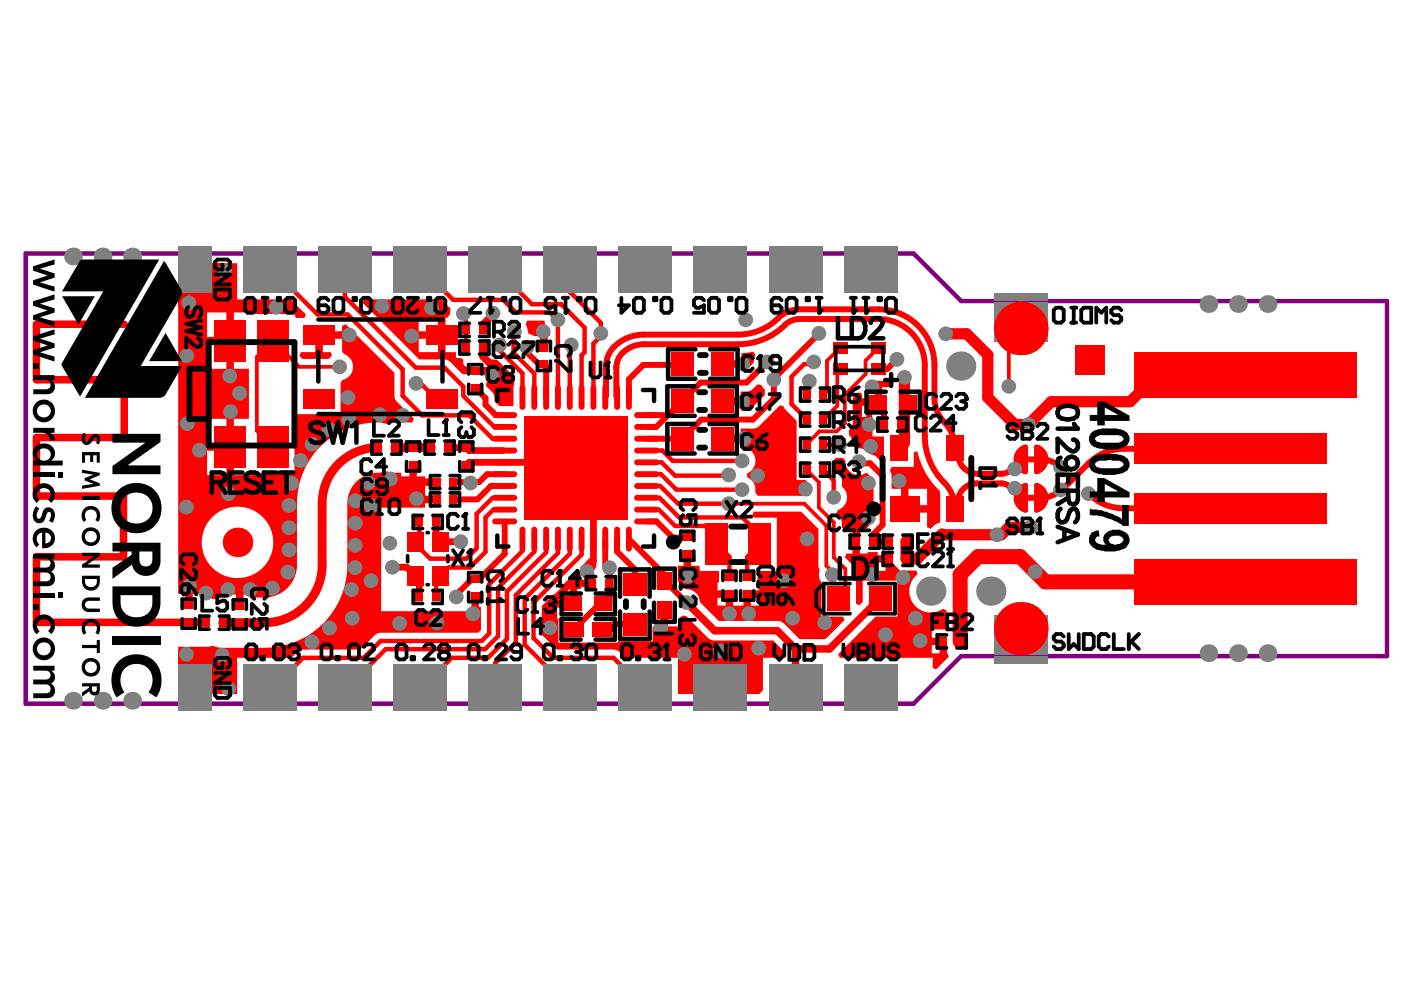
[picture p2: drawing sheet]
<svg xmlns="http://www.w3.org/2000/svg" width="297mm" height="210mm" viewBox="0 0 297 210" stroke-linecap="round" stroke-linejoin="round" font-family="sans-serif">
<path d="M193.7 53.8h-188.2v95.4h188.2" fill="none" stroke="#800080" stroke-width=".96"/>
<path d="M193.7 53.8l10.1 10h90.3v75.3h-90.3l-10.1 10.1" fill="none" stroke="#800080" stroke-width=".94"/>
<g fill="#f00">
<path d="M182 83.2l.8 .3v1h2.6v-2.4h-1.2l-.3-.7 .6-.7h4.2l.4 .7-.3 .7h-1.8v3.1h-.8v.8h-3.4v2.4h2.2v.8h2.4v1.6h-2.4v1.8h2.4v4.8l-.7 .3-1.1-1-1.1-.4a2.89 2.89 0 0 0-2.9-1.2 .95 .95 0 0 1-.8-1.2l-.3-1a1.44 1.44 0 0 1-.5-1.7l.5-.5 .3-.7v-5.6z"/>
<path d="M153.1 92.2h3.9v-1.3h2.6l.9-.2 4.8-4.7a.97 .97 0 0 1 1.1 .7l2.5 2.5v12.6h1.9l1.1 1.2v1.8l-.8 .4-.6-.1h-9.8l-.6-.8a2.83 2.83 0 0 0-1.7-3.1v-.8a2.84 2.84 0 0 0 1.7-3.2 2.84 2.84 0 0 0-2.8-2.3l-.3-.3v-.8h-3.9z"/>
<path d="M153.2 76.4h4v-1.5l2.5-.3 .5 .7-.3 .7-.1 .9-1.8 1.8-.8-.3v-.4h-4z"/>
<path d="M153.1 84.2h3.9v-1.2a3.6 3.6 0 0 0 2.1-.2l1.5-1.3a.98 .98 0 0 1 1.2 .7l.4 .4v1.2l-3.3 3.3h-1.9v-1.3h-3.9z"/>
<path d="M111.8 68h3.6l.4 1.2 .7 .9v1.2h-.4v2.4h-1.5l-.1-2.4a4.2 4.2 0 0 1-2.4-.5l-.3-1.2a1.2 1.2 0 0 1 0-1.6z"/>
<path d="M124.9 118.4l.9 .2 .6 .6a1.93 1.93 0 0 1-.7 1.9h-2.3l-.4-.7z"/>
<path d="M100.7 77.8h2.6v-1.6h1.5l.7 .2 3.5 3.5-.1 6.2h-3l-1.1-1.1-.2-1.4-1.6-1.8 .2-.8h.1v-1.6h-2.6z"/>
<path d="M219.2 94.7l.5-.5a3.2 3.2 0 0 1 2.6 3.2 3.2 3.2 0 0 1-2.6 3.1l-.3-.1-.2-.3z"/>
<path d="M215.7 95.3a2.07 2.07 0 0 1 2.1-.9l.2 .3v5.4l-.5 .5a3.3 3.3 0 0 1-1.8-5.3z"/>
<path d="M219.2 102.8l.5-.4a3.2 3.2 0 0 1 2.6 3.1 3.2 3.2 0 0 1-2.6 3.2l-.3-.1-.2-.4z"/>
<path d="M215.7 103.5a2.07 2.07 0 0 1 2.1-1l.2 .4v5.4l-.5 .4a3.3 3.3 0 0 1-1.8-5.2z"/>
<path d="M189 99h4.7v-3.2h.8a16.6 16.6 0 0 0 4.8 8.4v6.6l-1 .4-.9 .9-.8-.3v-3.1h-4.8v-.8h-.8v-4.3h-2v-3l-.3-.8zM192.6 103.6v3.5h4v-3.5z"/>
<path d="M177.1 97.3l.3-.3 .6 .1a.97 .97 0 0 1 1.3 1.2 2.84 2.84 0 0 0 4.4 1.9l1.5 1.5v8.8l-1.7 1.8h-1.2v5.1h1.7v-.4h2.1v.7h2.4v.8h.8v2.5h5l.2 .8a4.5 4.5 0 0 0-.8 6.2 4.5 4.5 0 0 0 6.2 1.1l.8 .4v4h-3.1v1.7h2.4v.8h.7l.1 2.5 .4 .8-2.7 2.6-.7-.3v-2.1h-19.8l-.3-.8 8-8h4.5v-7.6h-7.3v4.5l-.7 .7-.7-.3v-4.9h-.6l-.1-3-.4-.6-1.3-1.3 .4-.8h1.2v-5.1h-1.6l-.6-.4-.1-1.6-1-1.3a.88 .88 0 0 1 .8-1.1 2.84 2.84 0 0 0 .3-4.7v-1.7l-.2-.5-1.6-1.7v-1.6zM186.1 119.3v1.7h1.6v-1.7zM197.6 136.8v1.7h1.6v-1.7z"/>
<path d="M144.8 116.7h.9v.8h.8v2.4h1.8l.1 1.2h4v2.4h-.3v1.7h2.6v.8h.8v2.4h2.1v-2.4h.8v-.8h2.5v-1.7h-.3v-2.4h4.1v-11.3h-4.7l-.5-.6 .3-.7h10l3.7 3.6 .1 8.3a.78 .78 0 0 1 0 1.1l.1 1.1 .5 .9v7.2h4.5l.3 .8-4 4h-5.5l-3.2-3.2-1.2-.6h-12.7l-4-4a2.83 2.83 0 0 0-3-2.8l-1.7-1.7v-3.3h1.2zM159.2 126.8v1.6h1.7v-1.6zM152.1 126.8v1.6h1.8v-1.6z"/>
<path d="M77.2 63.5h16.3l2 1.8-.1 .8a1.18 1.18 0 0 1-.7 1.3h-.2v7.3h2.2v1.2h.8l.7 .3v2.2l-.7 .3-2-2-.7-.4-5.9-.1-12-12zM88.8 67.4v2.8h4.1v-2.8zM88.8 71.8v2.9h4.1v-2.9z"/>
<path d="M37.8 137.1h5.8l1.5-.2 1.1 .3 1 .1h8.9a17.6 17.6 0 0 0 17.5-17.5v-13.1a6.7 6.7 0 0 1 7.3-6.5l.3-.1a1.42 1.42 0 0 1 1.5 0l2.3 .1v.8h5.1v.4h2.5v1.6h-2.5v2.1h2.5v1.6h-2.5v.9h-9.3v22h18.9v-.9h.2v-2.4h1.6v2.4h.5v4.9l-.6 .6h-21l-.9 .5-3.1 3h-12.2l-1 .4-1.4 1.4h-11.5v7.7h-3.9v-1.4h-5.1v-.8h-.8v-5.8h-2.7zM42.1 139.2v5h4.3v-5z"/>
<path d="M114.9 128.5l2.5-2.5 .7 .3v.9h2.7v-2.3h-1.3l-.3-.8 3.3-3.2 .7 .4v1.5h2.4v1.6h-2.4v.5h-.8v3.1h-.8v.8h-3.5v2.4h.3v5.1h12.6v-.4h7.4v-3.1h1.7v-3.5h1.6v3.5h2.3l.1-1.9 .7-.4 .6 .1 5.2 5 .9 .2h12.4l2.7 2.6v1.1h-4.8v6.9l-.8 .8h-1v-1.4h-14.5v1.4h-1.8v-7.7h-11.2l-1.4-1.4-1-.4h-12.1l-3.1-3.1zM153.5 139.2v5h6.5v-5zM145.5 139.2v5h6.4v-5z"/>
<path d="M40.5 58h.8v-.8h5.1v-1.4h3.9v7.7h11.3l3.2 3.2-.3 .7h-1.7l-.4-.8h-8.7v-.3h-4.1v11.9h3.2v10.6h-3.2v11.9h4.1v-.3h8.7v-11.5l.3-.7 .4-.4h9.1v-6.6a1.62 1.62 0 0 1 1.2-1 2.84 2.84 0 0 0 1.5-2.6 2.84 2.84 0 0 0-1.8-2.5l-.4-.3-.2-.5v-2.5h-4.1v2.9h1.7l.3 .8-.7 .6h-5.6l-.6-.6 .3-.8h3v-3.7h.8v-.8h4.9v-1.1l.8-.3 10.3 10.2v4.9l.2 .8 4 4.1-.4 .8h-4.2a5.5 5.5 0 0 1-3.1 0 17.2 17.2 0 0 0-17.1 17.1v13.1a6.9 6.9 0 0 1-6.9 6.9h-2.7v-.7h-5.1v.7l-2.1 .1a1.44 1.44 0 0 1-1.6 .1l-2.1-.1v-.9h-4.7v-62.1h2.7zM42.1 58.8v5h4.3v-5zM43.9 66.3v5.1h4.1v-5.1zM43.9 73v5.2h4.1v-5.2zM43.9 88.8v5.2h4.1v-5.2zM43.9 95.6v5.1h4.1v-5.1zM42.8 115a7.6 7.6 0 0 0 15.1 0 7.6 7.6 0 0 0-15.1 0z"/>
</g>
<g fill="none" stroke="#f00" stroke-width="1.3">
<path d="M111.2 74.2l3.1 3.1h1M128.5 77.5v6.4M130.7 77.8v6.1M136.3 77.4h8.4M136.4 77.4l-3.1 3v3.9M136.5 73h20M136.5 70.9h20M162.7 76.7l-4.4 4.4h-9.7l-9.5 9.4h-2M169.5 67.6h16.7M169.5 65.6h16.7M172.8 71.6l-8.3 8.3M190.2 76.2l-2.1 2h-1.8"/>
<path d="M196.1 77.5v14.9M198.1 77.5v7M100.6 82.2l2.3 2.2v1.4l2.2 2.2h1.9M137.1 88h4.5M164.1 80.5v4l-4.5 4.5h-10.9l-4.1 4h-7.5M182.1 97.9l.3 .3h2.1l2.6 2.7v10.4l-2 2M202.5 95.1l.2 .2M220.7 97.4h-4.2l-2.3 2.3M96.1 102.2h5.5M184.1 109.8v.1l-2.4 2.4v2.3l-.2 .2M207 102.5h5.3M207.3 100.5h5"/>
<path d="M214.2 103.3l2.3 2.2h4.2M127.9 128h-.8l-5.4 5.4M128.8 120l.4 .4M129.2 120.4v7.4M134.6 132.3h-3.9l-1.1 1.1h-1.9M140.9 123.1l4.6 4.7"/>
</g>
<g fill="none" stroke="#f00" stroke-width=".94">
<path d="M57.2 53.8v2.9h.2l9.9 10h6.4l11.7 11.6v5.6l4.1 4.2h10l4.9 4.9M73.1 53.8v9.1l15.1 15.1h6l4 3.9v2l6.6 6.6h2.2M89.1 53.8v2.8l7 7h10.6l2.7 2.6h7.2l1.7 1.8v16.3M105 53.8v2.9l7.8 7.8h6.2l5 5v5.2l-.7 .6v9M120.9 53.8v8.2l6.5 6.4v2.9l-1.6 1.5v11.5M105.9 74.3l4.9 4.9v5.1M109 70.3l-.1 .2v4.3l4.4 4.4v5.1M118.3 74.3h.1M121.1 73.1l-.3 .3v10.9M172.5 77.1l-2 .1-2.7 2.7v5.8l3.2 3.3M88.2 81.3l.4 .4h1l2.8 2.8h1.3M140.3 98l2.8 2.8h11.2l.2-.1"/>
<path d="M140.4 95.5l2.2 2.2h14.7M171 80.8v2.9M174.6 99.6l2.2 2.2v3.6M174.6 94.3h.1M174.6 94.3h3.4M140.1 100.5l3.3 3.3h13.9M140.6 103.7l3.1 3.1h10.8M144 109.7h13.4l3.7 3.7v2M103.7 123.9v10.4l-1.6 1.6h-21.4l-3.6 3.6h-12.9l-7 7v2.7M105.6 124.6v10.3l-2.8 2.7h-21l-8.7 8.7v2.9M107.5 125.4v10.1l-4 4h-7.7l-6.7 6.7v3M109.4 126.2v10l-4.4 4.4v8.6"/>
<path d="M111.2 127v9.7l9.7 9.6v2.9M113.1 127.8v7.5l4.2 4.2h12.8l6.7 6.7v3"/>
</g>
<path d="M26.3 68.7h-18.6v11.8h18.6v12.3h-18.6v12.4h18.5v12.9h-18.5v13.9h35.9M97.1 77.3l1.3 1.3h2.3M100.6 78.6l2.3 .1 1 1h.4M102.4 73.7v1.9l1.5 1.5M104.7 66.6l-2.3 2.2v1.1M87.6 98.6v3.6M40 128.3h.1M40.2 124.2l-.2 4.1M50.8 123.9v4.6M186.6 126.9l-10.7 10.7h-7.2l-3.9-3.9h-13.3l-6-5.9" fill="none" stroke="#f00" stroke-width="1.6"/>
<path d="M57.9 72.2l5.5 5.6h8.6M98.2 66.5v.6l.6 .6v6M98.8 73.7h.1M98.8 69.9h.1M178 73.8l-2.7 2.7v6.4l-.7 .8M178.1 78.2l-.6 .6v7.2M183.5 76.5v2.8l-4.4 4.4v6l-1.7 1.8h-3.7l-2.7 2.8M216.4 63.8l-2.5 2.6v15.5M171 99.6l2.6 2.7v5.3l3.2 3.2v7.4l2.4 2.4v6.3M154.5 106.8h16l4.7 4.7v8.4l1.3 1.3v.6" fill="none" stroke="#f00" stroke-width=".8"/>
<path d="M83.7 94.9h7.7M68.3 106.7v13.1M47.2 132h8.9" fill="none" stroke="#f00" stroke-width="1.9"/>
<path d="M95 94.9h3.8l.7 .6h7.2M83.2 120.3h3l1.8 1.8" fill="none" stroke="#f00" stroke-width="1.4"/>
<circle cx="137.1" cy="88" r=".63" fill="#f00"/>
<g fill="none" stroke="#f00" stroke-width="1.3">
<path d="M115.3 77.3l.5 .4v6.6M186.2 85.2l-1.9 2v2.8M220.7 97.4h.1M230.8 98.3l-5.4 5.3M238.3 95.1h22.5M107 100.5h-3.7l-1.7 1.7M107 110.6v6.8l-5.3 5.3h-1.6l-3.5 3.5M107 103h-2.9l-2.9 2.9h-4.9M128.3 114.3v5.7h.5M130.8 114.3v2.6l3.8 3.8v3.2M133.3 114.3l7.6 7.5v1.3M137.1 110.6h2.1l3.4 3.4h3.1"/>
<path d="M185.1 114.8h.1M185.1 114.8h3.4M220.7 105.5h.1M238.3 107.8h22.5"/>
</g>
<g fill="none" stroke="#f00" stroke-width=".94">
<path d="M104.4 93h2.6M137.1 95.5h3.3M137.1 98h3.2M107 108.1h-2.4l-1.7 1.6v7.3l-3.3 3.3h-4.5l-2.6 2.6v3.7M107 105.5h-2.6l-3.3 3.4v7.3l-2.3 2.3h-7.6l-3.2-3.2v-.4l.9-.9v-3.3M110.8 114.3v2.5l-7.1 7.1M113.3 114.3v2.7l-7.7 7.6M115.8 114.3v2.8l-8.3 8.3M118.3 114.3v3l-8.9 8.9M120.8 114.3v3.1l-9.6 9.6M123.3 114.3v3.3l-10.2 10.2M137.1 105.5h2.7l4.2 4.2"/>
<path d="M137.1 108.1h2.6l3.4 3.4h6.4l2.5 2.5v1.4l2.7 2.7v4.3M137.1 103h2.9l.6 .7M137.1 100.5h3M140.6 106.3h.1M140.6 103.7h.1M161.1 115.4l-2.7 2.7v4.3"/>
</g>
<path d="M117.2 98h-17.7l-.6 .6M92.5 110.7v3.3l.9 .9h4.3M125.8 102.2v16.8l-1.4 1.4v1.7M88 122.1l.9 .8v3.3M121.5 123.1l-4.4 4.4M124.4 121l.9 .8v1.8" fill="none" stroke="#f00" stroke-width="1.4"/>
<path d="M191.8 80v13.9M218.6 111.8h-4.7l-1.6 1.6h-12.5l-.1-.2-5.2 5.3" fill="none" stroke="#f00" stroke-width="2.4"/>
<path d="M207.4 118h8.9l5.3 5.4h33.7" fill="none" stroke="#f00" stroke-width="3.2"/>
<path d="M178 73.8h.1M186.3 73.8l-2.8 2.7M177.5 86l-2.9 3" fill="none" stroke="#f00" stroke-width=".8"/>
<circle cx="192.1" cy="114.8" r="1.19" fill="#f00"/>
<path d="M200.5 70.8h4.5l4.4 4.4v9.1l5.8 5.7h2.8l4.9-4.8h16.7l5.7-5.7h18.7M191.8 93.9l-1.2 1.2M192.1 114.8v3.7h2.4" fill="none" stroke="#f00" stroke-width="2.4"/>
<path d="M186.2 85.2l1.2 1.2v3.6M185.1 113.3v1.5M188.5 118.5v1.1l2.9 2.9" fill="none" stroke="#f00" stroke-width="1.3"/>
<path d="M168.7 137.6v10.5" fill="none" stroke="#f00" stroke-width="1.6"/>
<path d="M207.4 118l-3.8 3.8v14.2" fill="none" stroke="#f00" stroke-width="3.2"/>
<path d="M57.9 72.2l-3.4 3.5v15.6l3.4 3.5M177.8 126.9h1.4" fill="none" stroke="#f00" stroke-width=".8"/>
<g fill="#f00">
<path d="M144.9 138.4h15.8v8.8h-15.8z" fill-rule="evenodd"/>
<path d="M37.8 138.1h8.9v9h-8.9z" fill-rule="evenodd"/>
<path d="M37.8 55.8h8.9v9.1h-8.9z" fill-rule="evenodd"/>
</g>
<path d="M217.5 94.7a2.78 2.78 0 0 0-2.1 2.7 2.78 2.78 0 0 0 2.1 2.7M219.7 94.7a2.78 2.78 0 0 1 2.1 2.7 2.78 2.78 0 0 1-2.1 2.7M217.5 102.8a2.78 2.78 0 0 0-2.1 2.7 2.78 2.78 0 0 0 2.1 2.7M219.7 102.8a2.78 2.78 0 0 1 2.1 2.7 2.78 2.78 0 0 1-2.1 2.7" fill="none" stroke="#f00" stroke-width=".96"/>
<path d="M80.1 94.9a11.8 11.8 0 0 0-11.8 11.8M68.3 119.8a12.2 12.2 0 0 1-12.2 12.2" fill="none" stroke="#f00" stroke-width="1.9"/>
<g fill="none" stroke="#f00" stroke-width="1.3">
<path d="M136.5 73a5.5 5.5 0 0 0-5.8 5M136.5 70.9a8.3 8.3 0 0 0-7.7 4.8l-.3 1.9M169.5 67.6l-1.1 .2-1.1 .4a17.8 17.8 0 0 1-6.8 4.2l-2 .4-2 .2M169.5 65.6a6.8 6.8 0 0 0-5.2 2.5 12 12 0 0 1-7.8 2.8M186.2 67.6a9.8 9.8 0 0 1 9.9 9.9M186.2 65.6a11.9 11.9 0 0 1 11.9 11.9M128.5 83.9l-.2 .4M130.7 83.9l.1 .4M196.1 92.4a14.3 14.3 0 0 0 4.6 10.5l.9 1.3 .5 1.4 .4 2.3a2.82 2.82 0 0 0 .7-2.3 3.9 3.9 0 0 1 3.8-3.1M198.1 84.5a7.3 7.3 0 0 0 2.6 5.5l.9 1.3 .5 1.4 .4 2.4M202.7 95.3l.3 .4a4.5 4.5 0 0 0 4.3 4.8M214.2 99.7l-.7 .5-1.2 .3"/>
<path d="M220.8 97.4l1.3 .1 1.2 .5 1.6 1.1M238.3 95.2a10.7 10.7 0 0 0-7.5 3.1M212.3 102.5l1.2 .3 .7 .5M225.4 103.6l-.3 .2a6.7 6.7 0 0 1-4.3 1.7M230.8 104.7a10.7 10.7 0 0 0 7.5 3.1"/>
</g>
<g fill="#808080">
<circle cx="115.2" cy="92.4" r="1.57"/>
<circle cx="122.1" cy="92.4" r="1.57"/>
<circle cx="129" cy="92.4" r="1.57"/>
<circle cx="115.2" cy="99.3" r="1.57"/>
<circle cx="122.1" cy="99.3" r="1.57"/>
<circle cx="129" cy="99.3" r="1.57"/>
<circle cx="115.2" cy="106.2" r="1.57"/>
<circle cx="122.1" cy="106.2" r="1.57"/>
<circle cx="129" cy="106.2" r="1.57"/>
<circle cx="145.1" cy="138.7" r="1.57"/>
<circle cx="184.1" cy="102.4" r="1.57"/>
<circle cx="176.8" cy="105.4" r="1.57"/>
<circle cx="172.5" cy="76.7" r="1.57"/>
<circle cx="162.7" cy="76.7" r="1.57"/>
<circle cx="164.1" cy="80.5" r="1.57"/>
<circle cx="171.6" cy="80.8" r="1.57"/>
<circle cx="184.9" cy="82" r="1.57"/>
<circle cx="182.1" cy="97.9" r="1.57"/>
<circle cx="184.1" cy="109.8" r="1.57"/>
<circle cx="154.7" cy="130.1" r="1.57"/>
<circle cx="116.6" cy="133.1" r="1.57"/>
<circle cx="170.8" cy="103.7" r="1.57"/>
<circle cx="160.6" cy="100.8" r="1.57"/>
<circle cx="158.1" cy="67.8" r="1.57"/>
<circle cx="127.4" cy="70.7" r="1.57"/>
<circle cx="173.6" cy="70.7" r="1.57"/>
<circle cx="178" cy="94.3" r="1.57"/>
<circle cx="118.3" cy="67.8" r="1.57"/>
<circle cx="88.2" cy="81.3" r="1.57"/>
<circle cx="47.1" cy="138.9" r="1.57"/>
<circle cx="39.5" cy="138.7" r="1.57"/>
<circle cx="85.4" cy="88.1" r="1.57"/>
<circle cx="63.7" cy="97.6" r="1.57"/>
<circle cx="74" cy="89" r="1.57"/>
<circle cx="69.7" cy="91.1" r="1.57"/>
<circle cx="66.2" cy="94.2" r="1.57"/>
<circle cx="61.8" cy="102.5" r="1.57"/>
<circle cx="61.3" cy="107.2" r="1.57"/>
<circle cx="61.3" cy="111.9" r="1.57"/>
<circle cx="61.3" cy="116.6" r="1.57"/>
<circle cx="61" cy="121.3" r="1.57"/>
<circle cx="57.8" cy="124.7" r="1.57"/>
<circle cx="53" cy="125" r="1.57"/>
<circle cx="48.3" cy="125" r="1.57"/>
<circle cx="43.6" cy="125.8" r="1.57"/>
<circle cx="69.9" cy="133.1" r="1.57"/>
<circle cx="74.5" cy="125" r="1.57"/>
<circle cx="75.3" cy="120.4" r="1.57"/>
<circle cx="75.3" cy="115.6" r="1.57"/>
<circle cx="75.3" cy="110.9" r="1.57"/>
<circle cx="75.4" cy="106.2" r="1.57"/>
<circle cx="78.1" cy="102.4" r="1.57"/>
<circle cx="82.8" cy="101.5" r="1.57"/>
<circle cx="80.5" cy="87.9" r="1.57"/>
<circle cx="66.1" cy="136.1" r="1.57"/>
<circle cx="171.1" cy="114.3" r="1.57"/>
<circle cx="81" cy="64.9" r="1.57"/>
<circle cx="72" cy="77.8" r="1.57"/>
<circle cx="87.3" cy="71.3" r="1.57"/>
<circle cx="91.5" cy="65.3" r="1.57"/>
<circle cx="74.1" cy="71" r="1.57"/>
<circle cx="104.5" cy="66.4" r="1.57"/>
<circle cx="98.2" cy="66.5" r="1.57"/>
<circle cx="104.3" cy="79.7" r="1.57"/>
<circle cx="105.9" cy="73.1" r="1.57"/>
<circle cx="109" cy="70.3" r="1.57"/>
<circle cx="184.9" cy="121.8" r="1.57"/>
<circle cx="157.8" cy="93" r="1.57"/>
<circle cx="215.2" cy="103.5" r="1.57"/>
<circle cx="215.2" cy="99.4" r="1.57"/>
<circle cx="58.6" cy="65.2" r="1.57"/>
<circle cx="154.5" cy="106.8" r="1.57"/>
<circle cx="157.3" cy="103.8" r="1.57"/>
<circle cx="154.5" cy="100.7" r="1.57"/>
<circle cx="157.3" cy="97.7" r="1.57"/>
<circle cx="157.4" cy="85.2" r="1.57"/>
<circle cx="157.5" cy="77.2" r="1.57"/>
<circle cx="121.1" cy="73.1" r="1.57"/>
<circle cx="92.6" cy="132.1" r="1.57"/>
<circle cx="84.7" cy="132.2" r="1.57"/>
<circle cx="194.1" cy="131.1" r="1.57"/>
<circle cx="166.2" cy="123.1" r="1.57"/>
<circle cx="78.7" cy="107.2" r="1.57"/>
<circle cx="82.6" cy="115.2" r="1.57"/>
<circle cx="78.7" cy="123.1" r="1.57"/>
<circle cx="74.7" cy="131.1" r="1.57"/>
<circle cx="50.8" cy="83.4" r="1.57"/>
<circle cx="83.2" cy="120.3" r="1.57"/>
<circle cx="40" cy="64.2" r="1.57"/>
<circle cx="39.7" cy="89.8" r="1.57"/>
<circle cx="111.7" cy="73.6" r="1.57"/>
<circle cx="145.5" cy="127.8" r="1.57"/>
<circle cx="145.8" cy="122.2" r="1.57"/>
<circle cx="140.1" cy="133.1" r="1.57"/>
<circle cx="158.7" cy="130.1" r="1.57"/>
<circle cx="115.2" cy="70.3" r="1.57"/>
<circle cx="42.3" cy="95.5" r="1.57"/>
<circle cx="129.2" cy="120.4" r="1.57"/>
<circle cx="124.4" cy="121.2" r="1.57"/>
<circle cx="97.7" cy="114.9" r="1.57"/>
<circle cx="96.7" cy="126.6" r="1.57"/>
<circle cx="99.8" cy="102.4" r="1.57"/>
<circle cx="100.3" cy="130.1" r="1.57"/>
<circle cx="88.3" cy="105.7" r="1.57"/>
<circle cx="218.6" cy="111.8" r="1.57"/>
<circle cx="211.4" cy="113.4" r="1.57"/>
<circle cx="219.5" cy="121.2" r="1.57"/>
<circle cx="224.9" cy="99.1" r="1.57"/>
<circle cx="230.8" cy="104.7" r="1.57"/>
<circle cx="224.9" cy="103.9" r="1.57"/>
<circle cx="184.3" cy="90" r="1.57"/>
<circle cx="152.7" cy="138" r="1.57"/>
<circle cx="39.5" cy="107.5" r="1.57"/>
<circle cx="73.8" cy="84.3" r="1.57"/>
<circle cx="190.6" cy="102" r="1.57"/>
<circle cx="218" cy="90" r="1.57"/>
<circle cx="191.8" cy="80" r="1.57"/>
<circle cx="191.4" cy="122.5" r="1.57"/>
<circle cx="190.2" cy="76.2" r="1.57"/>
<circle cx="184.6" cy="94.6" r="1.57"/>
<circle cx="174.9" cy="132" r="1.57"/>
<circle cx="195.1" cy="135.8" r="1.57"/>
<circle cx="187.7" cy="134.6" r="1.57"/>
<circle cx="168" cy="131.1" r="1.57"/>
<circle cx="160.9" cy="137.4" r="1.57"/>
<circle cx="213.9" cy="81.9" r="1.57"/>
<circle cx="47.6" cy="57.6" r="1.57"/>
<circle cx="39.6" cy="75.4" r="1.57"/>
<circle cx="48.4" cy="104.7" r="1.57"/>
<circle cx="48.4" cy="146" r="1.57"/>
<circle cx="200.5" cy="70.8" r="1.57"/>
<circle cx="40.2" cy="124.2" r="1.57"/>
<circle cx="176.5" cy="121.8" r="1.57"/>
<circle cx="48.9" cy="87.3" r="1.57"/>
<circle cx="48.7" cy="79.7" r="1.57"/>
<circle cx="21.8" cy="148.6" r="1.88"/>
<circle cx="28" cy="148.6" r="1.88"/>
<circle cx="15.5" cy="148.6" r="1.88"/>
<circle cx="15.5" cy="54.4" r="1.88"/>
<circle cx="21.8" cy="54.4" r="1.88"/>
<circle cx="28" cy="54.4" r="1.88"/>
<circle cx="197.3" cy="125.3" r="3.1"/>
<circle cx="210.1" cy="125.3" r="3.1"/>
<circle cx="256.2" cy="138.5" r="1.88"/>
<circle cx="262.5" cy="138.5" r="1.88"/>
<circle cx="268.8" cy="138.5" r="1.88"/>
<circle cx="203.7" cy="77.6" r="3.1"/>
<circle cx="256.2" cy="64.5" r="1.88"/>
<circle cx="262.5" cy="64.5" r="1.88"/>
<circle cx="268.8" cy="64.5" r="1.88"/>
</g>
<g fill="#808080">
<path d="M37.8 140.7h7v8.5h-7z" fill-rule="evenodd"/>
<path d="M37.8 149.2h7v1.6h-7z" fill-rule="evenodd"/>
<path d="M51.6 149.2h11.2v1.6h-11.2z" fill-rule="evenodd"/>
<path d="M51.6 140.7h11.2v8.5h-11.2z" fill-rule="evenodd"/>
<path d="M37.8 52.2h7v1.5h-7z" fill-rule="evenodd"/>
<path d="M37.8 53.8h7v8.4h-7z" fill-rule="evenodd"/>
<path d="M51.6 53.8h11.2v8.4h-11.2z" fill-rule="evenodd"/>
<path d="M51.6 52.2h11.2v1.5h-11.2z" fill-rule="evenodd"/>
<path d="M67.5 140.7h11.3v8.5h-11.3z" fill-rule="evenodd"/>
<path d="M67.5 149.2h11.3v1.6h-11.3z" fill-rule="evenodd"/>
<path d="M83.4 140.7h11.3v8.5h-11.3z" fill-rule="evenodd"/>
<path d="M83.4 149.2h11.3v1.6h-11.3z" fill-rule="evenodd"/>
<path d="M99.3 140.7h11.3v8.5h-11.3z" fill-rule="evenodd"/>
<path d="M99.3 149.2h11.3v1.6h-11.3z" fill-rule="evenodd"/>
<path d="M115.3 140.7h11.2v8.5h-11.2z" fill-rule="evenodd"/>
<path d="M115.3 149.2h11.2v1.6h-11.2z" fill-rule="evenodd"/>
<path d="M67.5 52.2h11.3v1.5h-11.3z" fill-rule="evenodd"/>
<path d="M67.5 53.8h11.3v8.4h-11.3z" fill-rule="evenodd"/>
<path d="M83.4 52.2h11.3v1.5h-11.3z" fill-rule="evenodd"/>
<path d="M83.4 53.8h11.3v8.4h-11.3z" fill-rule="evenodd"/>
<path d="M99.3 53.8h11.3v8.4h-11.3z" fill-rule="evenodd"/>
<path d="M99.3 52.2h11.3v1.5h-11.3z" fill-rule="evenodd"/>
<path d="M115.3 53.8h11.2v8.4h-11.2z" fill-rule="evenodd"/>
<path d="M115.3 52.2h11.2v1.5h-11.2z" fill-rule="evenodd"/>
<path d="M131.2 149.2h11.3v1.6h-11.3z" fill-rule="evenodd"/>
<path d="M147.1 149.2h11.3v1.6h-11.3z" fill-rule="evenodd"/>
<path d="M163 149.2h11.3v1.6h-11.3z" fill-rule="evenodd"/>
<path d="M131.2 140.7h11.3v8.5h-11.3z" fill-rule="evenodd"/>
<path d="M147.1 140.7h11.3v8.5h-11.3z" fill-rule="evenodd"/>
<path d="M163 140.7h11.3v8.5h-11.3z" fill-rule="evenodd"/>
<path d="M131.2 53.8h11.3v8.4h-11.3z" fill-rule="evenodd"/>
<path d="M131.2 52.2h11.3v1.5h-11.3z" fill-rule="evenodd"/>
<path d="M147.1 53.8h11.3v8.4h-11.3z" fill-rule="evenodd"/>
<path d="M147.1 52.2h11.3v1.5h-11.3z" fill-rule="evenodd"/>
<path d="M163 53.8h11.3v8.4h-11.3z" fill-rule="evenodd"/>
<path d="M163 52.2h11.3v1.5h-11.3z" fill-rule="evenodd"/>
<path d="M178.9 149.2h11.3v1.6h-11.3z" fill-rule="evenodd"/>
<path d="M178.9 140.7h11.3v8.5h-11.3z" fill-rule="evenodd"/>
<path d="M210.8 139.1h11.3v1.6h-11.3z" fill-rule="evenodd"/>
<path d="M210.8 130.3h11.3v8.5h-11.3z" fill-rule="evenodd"/>
<path d="M178.9 53.8h11.3v8.4h-11.3z" fill-rule="evenodd"/>
<path d="M178.9 52.2h11.3v1.5h-11.3z" fill-rule="evenodd"/>
<path d="M210.8 64.1h11.3v8.5h-11.3z" fill-rule="evenodd"/>
<path d="M210.8 62.3h11.3v1.5h-11.3z" fill-rule="evenodd"/>
</g>
<g fill="#f00">
<path d="M240.4 74.7h47.1v9.6h-47.1z" fill-rule="evenodd"/>
<path d="M240.4 92h40.8v6.3h-40.8z" fill-rule="evenodd"/>
<path d="M240.4 104.6h40.8v6.4h-40.8z" fill-rule="evenodd"/>
<path d="M240.4 118.6h47.1v9.5h-47.1z" fill-rule="evenodd"/>
<path d="M173.7 82.7h1.7v1.9h-1.7z" fill-rule="evenodd"/>
<path d="M170.2 82.7h1.7v1.9h-1.7z" fill-rule="evenodd"/>
<path d="M173.7 88h1.7v1.9h-1.7z" fill-rule="evenodd"/>
<path d="M170.2 88h1.7v1.9h-1.7z" fill-rule="evenodd"/>
<path d="M173.7 93.3h1.7v1.9h-1.7z" fill-rule="evenodd"/>
<path d="M170.2 93.3h1.7v1.9h-1.7z" fill-rule="evenodd"/>
<path d="M173.7 98.6h1.7v1.9h-1.7z" fill-rule="evenodd"/>
<path d="M170.2 98.6h1.7v1.9h-1.7z" fill-rule="evenodd"/>
<path d="M101.5 69h1.7v1.9h-1.7z" fill-rule="evenodd"/>
<path d="M98 69h1.6v1.9h-1.6z" fill-rule="evenodd"/>
<path d="M42.8 131.1h1.7v1.9h-1.7z" fill-rule="evenodd"/>
<path d="M46.4 131.1h1.7v1.9h-1.7z" fill-rule="evenodd"/>
<path d="M125.6 131.9h4.1v3.1h-4.1z" fill-rule="evenodd"/>
<path d="M119.7 131.9h4.1v3.1h-4.1z" fill-rule="evenodd"/>
<path d="M132.1 130h5v4.7h-5z" fill-rule="evenodd"/>
<path d="M132.1 121.5h5v4.7h-5z" fill-rule="evenodd"/>
<path d="M82.9 94h1.7v1.8h-1.7z" fill-rule="evenodd"/>
<path d="M79.3 94h1.7v1.8h-1.7z" fill-rule="evenodd"/>
<path d="M94.2 94h1.7v1.8h-1.7z" fill-rule="evenodd"/>
<path d="M90.6 94h1.7v1.8h-1.7z" fill-rule="evenodd"/>
<path d="M228 73.3h6.3v6.3h-6.3z" fill-rule="evenodd"/>
<path d="M202.7 135.1h1.7v1.8h-1.7z" fill-rule="evenodd"/>
<path d="M199.2 135.1h1.6v1.8h-1.6z" fill-rule="evenodd"/>
<path d="M191.3 113.9h1.7v1.9h-1.7z" fill-rule="evenodd"/>
<path d="M187.7 113.9h1.7v1.9h-1.7z" fill-rule="evenodd"/>
<path d="M97.9 72.7h1.7v1.9h-1.7z" fill-rule="evenodd"/>
<path d="M101.5 72.7h1.7v1.9h-1.7z" fill-rule="evenodd"/>
<path d="M39.1 131h1.8v1.7h-1.8z" fill-rule="evenodd"/>
<path d="M39.1 127.5h1.8v1.7h-1.8z" fill-rule="evenodd"/>
<path d="M49.9 131.2h1.9v1.7h-1.9z" fill-rule="evenodd"/>
<path d="M49.9 127.6h1.9v1.7h-1.9z" fill-rule="evenodd"/>
<path d="M190.1 89.1h1.7v1.9h-1.7z" fill-rule="evenodd"/>
<path d="M186.6 89.1h1.7v1.9h-1.7z" fill-rule="evenodd"/>
<path d="M190.6 83.7h3.8v3.1h-3.8z" fill-rule="evenodd"/>
<path d="M184.4 83.7h3.7v3.1h-3.7z" fill-rule="evenodd"/>
<path d="M184.3 113.9h1.7v1.9h-1.7z" fill-rule="evenodd"/>
<path d="M180.7 113.9h1.7v1.9h-1.7z" fill-rule="evenodd"/>
<path d="M191.3 117.6h1.7v1.8h-1.7z" fill-rule="evenodd"/>
<path d="M187.7 117.6h1.7v1.8h-1.7z" fill-rule="evenodd"/>
<path d="M142.4 74.7h4.7v5h-4.7z" fill-rule="evenodd"/>
<path d="M150.9 74.7h4.7v5h-4.7z" fill-rule="evenodd"/>
<path d="M142.3 82.5h4.7v5h-4.7z" fill-rule="evenodd"/>
<path d="M150.7 82.5h4.7v5h-4.7z" fill-rule="evenodd"/>
<path d="M157.5 125.1h1.9v1.7h-1.9z" fill-rule="evenodd"/>
<path d="M157.5 121.5h1.9v1.7h-1.9z" fill-rule="evenodd"/>
<path d="M153.7 125.1h1.9v1.7h-1.9z" fill-rule="evenodd"/>
<path d="M153.7 121.5h1.9v1.7h-1.9z" fill-rule="evenodd"/>
<path d="M128.3 122.7h1.7v1.9h-1.7z" fill-rule="evenodd"/>
<path d="M124.8 122.7h1.7v1.9h-1.7z" fill-rule="evenodd"/>
<path d="M119.7 126.5h3.8v3.1h-3.8z" fill-rule="evenodd"/>
<path d="M126 126.5h3.7v3.1h-3.7z" fill-rule="evenodd"/>
<path d="M139.3 127.5h3.1v3.7h-3.1z" fill-rule="evenodd"/>
<path d="M139.3 121.2h3.1v3.8h-3.1z" fill-rule="evenodd"/>
<path d="M99.8 125.4h1.9v1.7h-1.9z" fill-rule="evenodd"/>
<path d="M99.8 121.9h1.9v1.7h-1.9z" fill-rule="evenodd"/>
<path d="M91.7 104.9h1.7v1.9h-1.7z" fill-rule="evenodd"/>
<path d="M95.3 104.9h1.7v1.9h-1.7z" fill-rule="evenodd"/>
<path d="M95.3 101.3h1.7v1.9h-1.7z" fill-rule="evenodd"/>
<path d="M91.7 101.3h1.7v1.9h-1.7z" fill-rule="evenodd"/>
<path d="M99.8 77.8h1.9v1.6h-1.9z" fill-rule="evenodd"/>
<path d="M99.8 81.3h1.9v1.7h-1.9z" fill-rule="evenodd"/>
<path d="M114.4 72.9h1.9v1.6h-1.9z" fill-rule="evenodd"/>
<path d="M114.4 76.4h1.9v1.7h-1.9z" fill-rule="evenodd"/>
<path d="M142.3 90.5h4.7v5h-4.7z" fill-rule="evenodd"/>
<path d="M150.7 90.5h4.7v5h-4.7z" fill-rule="evenodd"/>
<path d="M144.8 116.7h1.9v1.7h-1.9z" fill-rule="evenodd"/>
<path d="M144.8 113.1h1.9v1.7h-1.9z" fill-rule="evenodd"/>
<path d="M86.6 94.1h1.9v1.7h-1.9z" fill-rule="evenodd"/>
<path d="M86.6 97.7h1.9v1.7h-1.9z" fill-rule="evenodd"/>
<path d="M97.9 94.1h1.9v1.7h-1.9z" fill-rule="evenodd"/>
<path d="M97.9 97.7h1.9v1.7h-1.9z" fill-rule="evenodd"/>
<path d="M88.1 125.6h1.6v1.9h-1.6z" fill-rule="evenodd"/>
<path d="M91.6 125.6h1.7v1.9h-1.7z" fill-rule="evenodd"/>
<path d="M91.6 109.7h1.7v1.9h-1.7z" fill-rule="evenodd"/>
<path d="M88.1 109.7h1.6v1.9h-1.6z" fill-rule="evenodd"/>
<path d="M149.6 111h4.7v8.8h-4.7z" fill-rule="evenodd"/>
<path d="M158.7 111h4.7v8.8h-4.7z" fill-rule="evenodd"/>
<path d="M91.6 112.8h3.5v4.1h-3.5z" fill-rule="evenodd"/>
<path d="M86.3 112.8h3.4v4.1h-3.4z" fill-rule="evenodd"/>
<path d="M86.3 120h3.4v4.1h-3.4z" fill-rule="evenodd"/>
<path d="M91.6 120h3.5v4.1h-3.5z" fill-rule="evenodd"/>
<path d="M45.5 90.4h6.6v8.8h-6.6z" fill-rule="evenodd"/>
<path d="M54.6 90.4h6.6v8.8h-6.6z" fill-rule="evenodd"/>
<path d="M54.6 67.8h6.6v8.8h-6.6z" fill-rule="evenodd"/>
<path d="M45.5 67.8h6.6v8.8h-6.6z" fill-rule="evenodd"/>
<path d="M64.4 69h6.5v4.1h-6.5z" fill-rule="evenodd"/>
<path d="M90.4 69h6.6v4.1h-6.6z" fill-rule="evenodd"/>
<path d="M64.4 82.5h6.5v4h-6.5z" fill-rule="evenodd"/>
<path d="M90.4 82.5h6.6v4h-6.6z" fill-rule="evenodd"/>
<path d="M184.7 72.6h3.1v2.5h-3.1z" fill-rule="evenodd"/>
<path d="M176.6 72.6h3.1v2.5h-3.1z" fill-rule="evenodd"/>
<path d="M176.6 77h3.1v2.5h-3.1z" fill-rule="evenodd"/>
<path d="M184.7 77h3.1v2.5h-3.1z" fill-rule="evenodd"/>
<path d="M175.4 124.4h4.8v5.1h-4.8z" fill-rule="evenodd"/>
<path d="M184.2 124.4h4.8v5.1h-4.8z" fill-rule="evenodd"/>
<path d="M188.7 92.4h3.8v5.3h-3.8z" fill-rule="evenodd"/>
<path d="M188.7 105.2h6.3v5.4h-6.3z" fill-rule="evenodd"/>
<path d="M200.6 92.4h3.8v5.3h-3.8z" fill-rule="evenodd"/>
<path d="M200.6 105.2h3.8v5.4h-3.8z" fill-rule="evenodd"/>
<path d="M111.1 88.3h21.9v21.9h-21.9z" fill-rule="evenodd"/>
</g>
<g fill="#f00">
<circle cx="216.4" cy="69.7" r="5.6"/>
<circle cx="216.4" cy="133.3" r="5.6"/>
<circle cx="216.5" cy="97.4" r=".63"/>
<circle cx="220.7" cy="97.4" r=".63"/>
<circle cx="216.5" cy="105.5" r=".63"/>
<circle cx="220.7" cy="105.5" r=".63"/>
<circle cx="50.4" cy="115" r="3.1"/>
</g>
<g fill="none" stroke="#f00" stroke-width="1.3">
<path d="M105 98h4M105 95.5h4M105 93h4M105 90.5h4M105 88h4M110.8 82.2v4.1M113.3 82.2v4.1M115.8 82.2v4.1M118.3 82.2v4.1M120.8 82.2v4.1M123.3 82.2v4.1M125.8 82.2v4.1"/>
<path d="M128.3 82.2v4.1M130.8 82.2v4.1M133.3 82.2v4.1M135.1 98h4M135.1 95.5h4M135.1 93h4M135.1 90.5h4M135.1 88h4M105 110.6h4M105 108.1h4M105 105.5h4M105 103h4"/>
<path d="M105 100.5h4M110.8 112.3v4.1M113.3 112.3v4.1M115.8 112.3v4.1M118.3 112.3v4.1M120.8 112.3v4.1M123.3 112.3v4.1M125.8 112.3v4.1M128.3 112.3v4.1M130.8 112.3v4.1M133.3 112.3v4.1M135.1 110.6h4"/>
<path d="M135.1 108.1h4M135.1 105.5h4M135.1 103h4M135.1 100.5h4"/>
</g>
<g fill="#f00">
<circle cx="216.4" cy="69.7" r="5.6"/>
<circle cx="216.4" cy="133.3" r="5.6"/>
</g>
<g fill="#000">
<path d="M7 56.5l4.6-1.5v1.1l-3.1 .9 3.1 1v.9l-3.1 1 3.1 .9v1l-4.6-1.4v-1l3.1-1-3.1-1zM17 55.3l.5-.3h16.3l-16.8 29.1-3.8-6.4-.2-.5 8.9-15.4h-8.8zM34.8 55.4l.3 .3 3.3 5.7 .2 .9-8.8 15.3h8.8l-3.4 5.9a1.6 1.6 0 0 1-1.4 .9h-15.8zM7 77h1.2v1.2h-1.2zM7 63.9l4.6-1.5v1.1l-3.1 .9 3.1 1v.9l-3.1 1 3.1 .9v1l-4.6-1.4v-1l3.1-1-3.1-1zM7 71.3l4.6-1.5v1.1l-3.1 .9 3.1 1v.9l-3.1 1 3.1 .9v1.1l-4.6-1.5v-1l3.1-1-3.1-1zM7 79.5h4.6v1.1h-.7l.3 .2a1.61 1.61 0 0 1 .3 1.8 1.61 1.61 0 0 1-1.6 1h-2.9v-1l2.8-.1a.99 .99 0 0 0 .9-1.1 .99 .99 0 0 0-1.1-.8h-2.6zM13.2 62.8h6.9l-3.5 6zM35.1 70.6l3.4 6h-6.9zM7.6 85.4l.7-.5 1-.2v1.1a1.42 1.42 0 0 0-1.3 1.6 1.42 1.42 0 0 0 1.7 1.1 1.42 1.42 0 0 0 1-1.9 1.39 1.39 0 0 0-1.4-.8v-1.1a2.41 2.41 0 0 1 2.3 3.1 2.41 2.41 0 0 1-3.5 1.4 2.41 2.41 0 0 1-.5-3.8zM7 90.7h4.6v1.1h-1a1.58 1.58 0 0 1 1.1 1.6h-1.1a1.54 1.54 0 0 0-1.8-1.6h-1.8zM7.5 94.7a2.33 2.33 0 0 1 2.9-.5 2.33 2.33 0 0 1 1.1 2.7l-.6 .8h2.4v1h-4v-1a1.36 1.36 0 0 0 1.4-1.7 1.36 1.36 0 0 0-2-.8 1.3 1.3 0 0 0-.8 1.5 1.3 1.3 0 0 0 1.4 1v1h-2.3v-1h.8a1.9 1.9 0 0 1-.3-3z"/>
<path d="M17.4 99.6l3.8 .7v.5l-2.2 .8 2.2 .9v.5l-3.8 .7v-.7l2.4-.4-1.9-.7v-.5l1.9-.8-2.4-.3zM17.7 91.8l.6 .3-.3 .7a.47 .47 0 0 0 0 .6 .47 .47 0 0 0 .7 0l.8-1a1.05 1.05 0 0 1 1.4-.2 1.05 1.05 0 0 1 .3 1.3l-.2 .7-.7-.3 .3-.7a.33 .33 0 0 0-.2-.4 .33 .33 0 0 0-.4 .2l-.9 1.1-.8 .2a1.3 1.3 0 0 1-.9-1.9zM17.4 95.8h3.8v2.3h-.7v-1.6h-.7v1.4h-.7v-1.4h-1.1v1.6h-.6zM23.8 92h10.2v1.7l-7 5h7v1.8h-10.2v-1.7l7-4.9h-7zM7.6 112.5l1.1-.6h1.2l1 .5 .6 .9 .1 1.2-.5 1-.9 .6-1.3 .1v-3.3h.7v2.3l.8-.3 .4-.6a1.21 1.21 0 0 0-1.2-1.4l-1 .1-.6 .6-.2 1 .5 .8-.5 .6-.6-.7-.3-.9 .2-1zM7.6 103.1a2.39 2.39 0 0 1 3.4 .1 2.39 2.39 0 0 1-.1 3.4l-.7-.6 .4-.6 .1-.7-.1-.6-.6-.5-1.1-.1-.8 .6-.2 .5v.5l.5 .9-.6 .6-.7-.8-.2-1.1a2.33 2.33 0 0 1 .7-1.6zM7.6 107.3l.7 .5-.5 1.2v.6l.3 .3a.44 .44 0 0 0 .6-.3l.2-.5a1.45 1.45 0 0 1 1.7-1.5 2.06 2.06 0 0 1 .5 3.2l-.7-.4 .3-.7 .1-.7a.49 .49 0 0 0-.5-.5 .49 .49 0 0 0-.4 .6l-.3 .7a1.37 1.37 0 0 1-1.6 1.1 1.37 1.37 0 0 1-1-1.7l.1-1zM7 100.2h4.6v1h-4.6zM7 117.4h4.6v1.1h-.7l.2 .1a1.56 1.56 0 0 1-.2 2.6l.5 .6 .2 .7-.1 .9-.4 .6-.9 .3h-3.2v-1h2.6a.95 .95 0 0 0 1.1-1 .95 .95 0 0 0-1.1-.9h-2.6v-1.1h2.7a.95 .95 0 0 0 1-1 .95 .95 0 0 0-1.1-.8h-2.6zM12.3 100.1h.9v1.2h-.9zM17.4 117.2h3.8v.6l-2.6 1.9h2.6v.7h-3.8v-.7l2.6-1.8h-2.6zM17.8 112.4l.7-.4 .8-.2-.1 .8a1.22 1.22 0 0 0-1 1.8 1.22 1.22 0 0 0 2.1 0 1.22 1.22 0 0 0-1-1.8v-.8a1.99 1.99 0 0 1 1.9 2.5 1.99 1.99 0 0 1-2.9 1.2 1.99 1.99 0 0 1-.5-3.1z"/>
<path d="M18 107.7l1.1-.4a1.89 1.89 0 0 1 1.9 1.1 2.4 2.4 0 0 1-.2 2.3l-.6-.4a1.32 1.32 0 0 0 0-1.9 1.32 1.32 0 0 0-1.9 0 1.32 1.32 0 0 0 0 1.9l-.6 .4a2.3 2.3 0 0 1 .3-3zM17.4 105.2h3.8v.7h-3.8zM23.8 115.1h10.2v3.7a3.1 3.1 0 0 1-2.6 3.3 3.1 3.1 0 0 1-3.4-2.4l-4.2 3v-2.3l4.1-2.8v-.7h1.6v1.6a1.4 1.4 0 0 0 1.4 1.6 1.4 1.4 0 0 0 1.4-1.6v-1.6h-8.5zM25.3 103.7a5.3 5.3 0 0 1 3.6-1.3v2a3.3 3.3 0 0 0-3.3 4.1 3.3 3.3 0 0 0 4.7 2.3 3.3 3.3 0 0 0 2-3.8 3.3 3.3 0 0 0-3.4-2.6v-2a5.3 5.3 0 0 1 5.3 6.2 5.3 5.3 0 0 1-7 4.2 5.3 5.3 0 0 1-3.1-7.5zM231 107.9l.4 .1a11.3 11.3 0 0 1 5.1 1.3l.8 .3 .6 .5v-3h1.4v4.4h-1.2v-.1l-.7-.4a9.9 9.9 0 0 0-3.3-1.4l-1.1-.2-.2-.1h-1.3l-.5-.2zM7 128.2h1.2v1.1h-1.2zM7.6 135.8l.8-.5 .9-.1v1a1.42 1.42 0 0 0-1.3 1.6 1.42 1.42 0 0 0 1.7 1.2 1.42 1.42 0 0 0 1-1.9 1.39 1.39 0 0 0-1.4-.9v-1a2.41 2.41 0 0 1 2.3 3 2.41 2.41 0 0 1-3.5 1.4 2.41 2.41 0 0 1-.5-3.8zM7.6 131a2.39 2.39 0 0 1 3.4 0 2.39 2.39 0 0 1-.1 3.4l-.7-.6 .4-.6 .1-.7-.2-.6-.5-.4-1.1-.1-.8 .5-.2 .5v.5l.5 .9-.6 .7-.7-.9-.2-1.1a2.33 2.33 0 0 1 .7-1.5zM7 125.7h4.6v1.1h-4.6zM12.3 125.7h.9v1.1h-.9zM17.8 140.1l.7-.5 .8-.1v.8a1.22 1.22 0 0 0-1.1 1.8 1.22 1.22 0 0 0 2.1 0 1.22 1.22 0 0 0-.9-1.8l-.1-.8a1.99 1.99 0 0 1 1.9 2.5 1.99 1.99 0 0 1-2.9 1.2 1.99 1.99 0 0 1-.5-3.1zM17.8 131.8a2.05 2.05 0 0 1 2.9-.1 2.05 2.05 0 0 1 .1 2.9l-.6-.4a1.32 1.32 0 0 0 0-1.9 1.32 1.32 0 0 0-1.8 0 1.32 1.32 0 0 0-.1 1.9l-.6 .4a2.32 2.32 0 0 1 .1-2.8z"/>
<path d="M17.7 127.1l.9-.4h2.6v.7h-2.3a.83 .83 0 0 0-.9 .8 .83 .83 0 0 0 .9 .8h2.3v.8h-2.3a1.57 1.57 0 0 1-1.5-.9 1.57 1.57 0 0 1 .3-1.8zM17.4 136.7h3.1v-1h.7v2.7h-.7v-1h-3.1zM17.4 122.1h3.8v1.3a1.88 1.88 0 0 1-2 1.8 1.88 1.88 0 0 1-1.8-1.9h.6a1.25 1.25 0 0 0 1.3 1.2 1.25 1.25 0 0 0 1.2-1.2v-.5h-2.5v.5h-.6zM23.8 124.3h10.2v3.4a5.1 5.1 0 0 1-4.6 5.2 5.1 5.1 0 0 1-5.5-4.2l-.1-1.1 1.8 .1a3.2 3.2 0 0 0 4.3 3.1 2.95 2.95 0 0 0 2.4-3.1v-1.5h-6.7v1.5l-1.8-.1zM23.8 134.8h10.2v1.9h-10.2zM7 141.2h4.6v1h-.7l.2 .1a1.56 1.56 0 0 1-.2 2.6l.5 .6 .2 .7-.1 .9-.4 .6-.9 .3h-3.2v-1h2.6a.95 .95 0 0 0 1.1-1 .95 .95 0 0 0-1.1-.9h-2.6v-1h2.7a.95 .95 0 0 0 1-1 .95 .95 0 0 0-1.1-.9h-2.6zM17.4 144.9h3.8v1.3a1.13 1.13 0 0 1-1 1.2 1.13 1.13 0 0 1-1.3-.8l-1.5 1.1v-.9l1.5-1v-.3h.6v.7a.51 .51 0 0 0 .5 .5 .51 .51 0 0 0 .5-.5v-.7h-3.1zM25.3 140.1a5.4 5.4 0 0 1 6.5-.6 5.4 5.4 0 0 1 2.3 6l-.3 1.2-.7 1.2-1.6-1.1a3.6 3.6 0 0 0 .5-4.1 3.6 3.6 0 0 0-3.6-1.9 3.6 3.6 0 0 0-2 6l-1.7 1.1a6.2 6.2 0 0 1 .6-7.8z"/>
<path d="M234.2 86.4v1.6h2.9zM232.6 85.1h1.5l5.4 3v1.1h-5.3v1h-1.6v-1h-1.6v-1.2h1.6z"/>
<path d="M232.2 92.9a.81 .81 0 0 0 .9 .8l.2 .2h4l.1-.2a.8 .8 0 0 0 .8-.8h-.1a1.28 1.28 0 0 0-1.3-.6h-3.7l-.5 .1v.2zM231.2 92l.8-.7a11 11 0 0 1 5.4-.3l.7 .2a2.32 2.32 0 0 1 1.4 2.3 2.79 2.79 0 0 1-2.4 1.6 7.7 7.7 0 0 1-5.6-.6l-.1-.2a1.97 1.97 0 0 1-.2-2.3z"/>
<path d="M232.3 98l-.1 .3a.81 .81 0 0 0 .9 .8l.2 .2h4l.1-.2a.8 .8 0 0 0 .8-.8l-.3-.5h-.5v-.1h-1.3a2.32 2.32 0 0 0-1.7 0h-.3a2.4 2.4 0 0 0-1.8 .3zM231.2 97.4l.8-.7a11 11 0 0 1 5.4-.3l.7 .2a2.32 2.32 0 0 1 1.4 2.4 1.64 1.64 0 0 1-1 1.1 7.7 7.7 0 0 1-5.2 .4l-.5-.1a1.89 1.89 0 0 1-1.9-1.9v-.5z"/>
<path d="M234.2 102.6v1.6h2.9zM232.6 101.3h1.5l5.4 3.1v1.1h-5.3v.9h-1.6v-.9h-1.6v-1.3h1.6z"/>
<path d="M235.2 114.1l-.2 .3v.3h.2a.6 .6 0 0 0 .8 .6l.3 .2h.5v-.2a1.09 1.09 0 0 0 1.1-.4h.2l.1-.4a.8 .8 0 0 0-.8-.8v-.1h-1.4l-.5 .1v.2zM231.4 112.9l1.1-.4h.5l.1 1.2a.73 .73 0 0 0-.8 .4 .73 .73 0 0 0 .2 .9l.3 .2a1.99 1.99 0 0 0 1.8 .3l-.4-.2a1.74 1.74 0 0 1 .4-2.4 3.6 3.6 0 0 1 3.9-.1 1.96 1.96 0 0 1 .8 2.4 1.79 1.79 0 0 1-1.4 1.2 7.2 7.2 0 0 1-4.1 .4l-1.2-.2-.4-.3a1.83 1.83 0 0 1-1.2-2.6v-.3h.2z"/>
<circle cx="56.2" cy="66.3" r=".4"/>
<circle cx="104" cy="66.3" r=".4"/>
<circle cx="119.9" cy="66.3" r=".4"/>
<circle cx="128.9" cy="76.8" r=".4"/>
<circle cx="161.2" cy="75.5" r=".4"/>
<circle cx="173.7" cy="66.3" r=".4"/>
<circle cx="180.9" cy="66.3" r=".4"/>
<circle cx="183.6" cy="66.3" r=".4"/>
<circle cx="94.6" cy="89.1" r=".4"/>
<circle cx="99.4" cy="92.7" r=".4"/>
<circle cx="161" cy="83.6" r=".4"/>
<circle cx="182.1" cy="99.1" r=".4"/>
<circle cx="204.9" cy="84.6" r=".4"/>
<circle cx="216.8" cy="91.4" r=".4"/>
<circle cx="80.4" cy="105.8" r=".4"/>
<circle cx="98.7" cy="108.9" r=".4"/>
<circle cx="99.8" cy="116.7" r=".4"/>
<circle cx="197.8" cy="114.8" r=".4"/>
<circle cx="201.5" cy="113.2" r=".4"/>
<circle cx="201.5" cy="116.9" r=".4"/>
<circle cx="211" cy="103" r=".4"/>
<circle cx="216.8" cy="111.5" r=".4"/>
<circle cx="220.5" cy="109.9" r=".4"/>
<circle cx="63.4" cy="137.7" r=".4"/>
<circle cx="106.6" cy="124.8" r=".4"/>
<circle cx="106.6" cy="127.5" r=".4"/>
<circle cx="113.4" cy="126.6" r=".4"/>
<circle cx="117.6" cy="127.7" r=".4"/>
<circle cx="118.7" cy="121" r=".4"/>
<circle cx="123.2" cy="137.7" r=".4"/>
<circle cx="139.8" cy="137.7" r=".4"/>
<circle cx="141.4" cy="136.6" r=".4"/>
<circle cx="146.3" cy="136.7" r=".4"/>
<circle cx="147.5" cy="124.3" r=".4"/>
<circle cx="164" cy="123.9" r=".4"/>
<circle cx="168.2" cy="123.9" r=".4"/>
<circle cx="182" cy="138.2" r=".4"/>
<circle cx="200.8" cy="131.9" r=".4"/>
</g>
<g fill="none" stroke="#000" stroke-width=".78">
<path d="M99.4 79.3v-2h2.7v2M99.5 72.3h-2v2.8h2M99.5 68.6h-2v2.7h2M101.7 72.3h1.9v2.8h-1.9M101.7 68.6h2v2.7h-2M113.9 74.4v-2h2.8v2M113.9 76.6v2h2.8v-2M177.2 73.5h10v5h-10zM80.8 93.5h-1.9v2.8h1.9M83 93.5h2v2.8h-2M86.2 95.7v-2h2.8v2M86.2 97.9v1.9h2.8v-1.9"/>
<path d="M92.1 93.5h-2v2.8h2M94.3 93.5h2v2.8h-2M97.5 95.7v-2h2.7v2M97.5 97.9v1.9h2.7v-1.9M99.4 81.5v2h2.7v-2M171.7 82.3h-2v2.7h2M171.7 87.6h-2v2.7h2M171.7 92.9h-2v2.7h2M171.7 98.2h-2v2.7h2M173.9 82.3h2v2.7h-2M173.9 87.6h2v2.7h-2M173.9 92.9h2v2.7h-2"/>
<path d="M173.9 98.2h2v2.7h-2M188.1 88.6h-2v2.8h2M190.3 88.6h2v2.8h-2M86.4 117.8v1.3M89.6 109.3h-2v2.7h2M90.6 112.9h.2M91.8 109.3h2v2.7h-2M93.3 104.5h-2v2.8h2M93.3 100.8h-2v2.8h2M95 117.8v1.3M95.4 104.5h2v2.8h-2M95.4 100.8h2v2.8h-2"/>
<path d="M144.3 114.6v-1.9h2.8v1.9M144.3 116.8v2h2.8v-2M182.2 113.5h-2v2.7h2M184.4 113.5h2v2.7h-2M189.2 113.5h-1.9v2.7h1.9M189.2 117.1h-1.9v2.8h1.9M191.4 113.5h2v2.7h-2M191.4 117.1h2v2.8h-2M38.6 129v-2h2.8v2M38.6 131.2v2h2.8v-2M44.3 130.6h-2v2.8h2M46.5 130.6h2v2.8h-2"/>
<path d="M49.5 129.2v-2h2.7v2M49.5 131.4v1.9h2.7v-1.9M89.6 125.2h-2v2.7h2M90.6 124h.2M91.8 125.2h2v2.7h-2M99.4 123.4v-2h2.7v2M99.4 125.6v2h2.7v-2M126.3 122.3h-2v2.7h2M128.5 122.3h2v2.7h-2M153.3 123.1v-2h2.7v2M153.3 125.3v1.9h2.7v-1.9M157 123.1v-2h2.8v2"/>
<path d="M157 125.3v1.9h2.8v-1.9M200.7 134.6h-2v2.8h2M202.9 134.6h2v2.8h-2"/>
</g>
<g fill="none" stroke="#000" stroke-width=".96">
<path d="M147.4 74h-5.8v6.3h5.8M150.6 74h5.8v6.3h-5.8M177.7 67.4v4.3h2.4M180.6 67.4h1.4a2.34 2.34 0 0 1 1 3.7l-.4 .4-.6 .2h-1.4zM184.6 68.5a1.07 1.07 0 0 1 .8-1.1h.9a1.05 1.05 0 0 1 .6 1.7l-.4 .6-2.1 2h2.9M68.6 90.2a1.89 1.89 0 0 0-2.8 0 1.1 1.1 0 0 0 .8 1.2l1.2 .4a1.05 1.05 0 0 1 .8 .8 1.05 1.05 0 0 1-.4 1.1 1.97 1.97 0 0 1-2.4-.4M69.6 89.6l1 4.3 1-4.3 1.1 4.3 1-4.3M74.5 90.4l1.1-.8v4.3M147.3 81.9h-5.8v6.3h5.8M147.3 89.9h-5.8v6.3h5.8M150.4 81.9h5.8v6.3h-5.8M150.4 89.9h5.8v6.3h-5.8"/>
<path d="M187.8 83.1h-4.1v4.3h4.1M190.9 83.1h4.1v4.3h-4.1M224.4 86.7a3.3 3.3 0 0 1 3.9 0 1.39 1.39 0 0 1-.6 2 3.5 3.5 0 0 1-3.3-.4l-.2-.6zM224.9 97a1.26 1.26 0 0 0-.5 1.9l.7 .4 2 .2M227.5 93.2a1.07 1.07 0 0 1 1 .8v.9a1.05 1.05 0 0 1-1.6 .6l-.6-.4-2.1-2.1v2.9M227.7 89.9l.8 1h-4.3M44.9 102.2h1.8l.7-.2a.99 .99 0 0 0 0-1.6l-.7-.2h-1.8v4.3M46.3 102.2l1.5 2.3M48.7 102.2h1.7M51.4 100.2h-2.7v4.3h2.7M55 100.8a1.89 1.89 0 0 0-2.9 0 1.09 1.09 0 0 0 .8 1.2l1.3 .4a1.04 1.04 0 0 1 .7 .8 1.04 1.04 0 0 1-.3 1.1 1.97 1.97 0 0 1-2.5-.4M55.9 102.2h1.7"/>
<path d="M58.6 100.2h-2.7v4.3h2.7M59.3 100.2h2.9M60.7 100.2v4.3M178.1 118.3v4.3h2.4M181 118.3h1.4a2.34 2.34 0 0 1 1 3.7l-.4 .4-.6 .2h-1.4zM184.8 119.2l1-.9v4.3M224.2 103.3v-2.6h4.3v2.6M224.2 104h4.3v1.9l-.2 .6a.99 .99 0 0 1-1.6 0l-.2-.6v-1.9M224.2 111.7l4.3 1.6-4.3 1.7M224.9 107.9a1.88 1.88 0 0 0 0 2.8 1.17 1.17 0 0 0 1.4-.8l.4-1.2a1.1 1.1 0 0 1 1.2-.8 1.89 1.89 0 0 1 0 2.8M225.7 112.3v2M226.5 100.7v1.6"/>
<path d="M226.5 105.5l-2.3 1.4M123.1 131.2h-4v4.4h4M123.2 125.8h-4.1v4.4h4.1M126.3 131.2h4v4.4h-4M126.3 125.8h4.1v4.4h-4.1M131.5 129.7v5.8h6.2v-5.8M131.5 126.5v-5.8h6.2v5.8M138.7 124.6v-4h4.4v4M138.7 127.8v4.1h4.4v-4.1"/>
<circle cx="227.2" cy="98.2" r="1.33"/>
</g>
<g fill="none" stroke="#000" stroke-width="1.3">
<path d="M44.2 78.2h-4v10.6h4M44.2 72.5h18.2v22h-18.2zM148.4 79.1h1.2M148.4 75.3h1.2M148.2 86.9h1.3M148.2 83.2h1.3M148.2 94.9h1.3M148.2 91.1h1.3M187.1 97.1v8.8M205.9 97.1v8.8M155 111.7h3M155 119.2h3"/>
<path d="M132.7 127.5v1.2M136.5 127.5v1.2"/>
</g>
<path d="M67.5 67.7h26.3M67.5 74.6v6.3M93.8 74.6v6.3M188.9 79.3v2.5M67.5 87.8h26.3M107.8 82.7h-2.4v2.3M136.3 82.7h2.4v2.3M187.7 80.6h2.5M105.4 113.5v2.4h2.4M138.7 113.5v2.4h-2.4" fill="none" stroke="#000" stroke-width=".94"/>
<g fill="none" stroke="#000" stroke-width=".8">
<path d="M45.6 58.2h3.2l-3.2 2.1h3.2M47.2 56.1v1h-1.1l-.5-.5v-1l.5-.6h2.1l.6 .6v1l-.6 .5M39.9 65.1a1.39 1.39 0 0 0 0 2.1 .87 .87 0 0 0 1.1-.6l.3-.9a.69 .69 0 0 1 .5-.6 .69 .69 0 0 1 .7 .3 1.46 1.46 0 0 1-.3 1.8M41.9 71.7a.79 .79 0 0 1 .8 .6v.6a.78 .78 0 0 1-1.2 .5l-2-1.8v2.1M42.7 67.9l-3.2 .8 3.2 .7-3.2 .8 3.2 .7M45.6 61.4h3.2v1.6l-.6 .5h-2.1l-.5-.5zM52.5 63.1h1.1l.5 .6v2.1l-.5 .5h-1.1l-.5-.5v-2.1zM55.7 63.1h1M56.2 63.1v3.2l.5-.5M58.9 63.1h.5v.6h-.5zM61 63.1h1l.6 .6v2.1l-.6 .5h-1l-.5-.5v-2.1zM69.6 63.7l-.5-.6h-1.1l-.5 .6v2.1l.5 .5h1.1l.5-.5v-.5l-.5-.6h-1.6"/>
<path d="M71.2 63.1h1.1l.5 .6v2.1l-.5 .5h-1.1l-.5-.5v-2.1zM74.9 63.1h.6v.6h-.6zM77.1 63.1h1l.6 .6v2.1l-.6 .5h-1l-.6-.5v-2.1zM83.3 63.7l.5-.6h1.1l.5 .6v2.1l-.5 .5h-1.1l-.5-.5zM86.5 63.1h2.1l-2.1 2.2v.5l.5 .5h1.1l.5-.5M90.7 63.1h.5v.6h-.5zM92.8 63.1h1.1l.5 .6v2.1l-.5 .5h-1.1l-.5-.5v-2.1zM101.9 63.1v.6l-2.2 2.1v.5h2.2M103.5 63.1h1M104 63.1v3.2l.5-.5M104.7 70.3h1.6l.6-.5v-1.1l-.6-.5h-1.6v3.2M105.6 78.3l-.5-.5h-1.1l-.5 .5v2.1l.5 .6h1.1l.5-.6"/>
<path d="M105.8 70.3l1.1 1.1M106.6 63.1h.6v.6h-.6zM106.7 73.1l-.5-.5h-1.1l-.5 .5v2.1l.5 .5h1.1l.5-.5M107.2 79.4l-.5-.6v-.5l.5-.5h1.1l.5 .5v.5l-.5 .6M107.2 79.4l-.5 .5v.5l.5 .6h1.1l.5-.6v-.5l-.5-.5M107.2 79.4h1.1M107.8 73.1l.5-.5h1.1l.5 .5v.5l-2.1 2.1h2.1M107.9 68.7l.5-.5h1.1l.5 .5v.6l-2.1 2.1h2.1M108.8 63.1h1l.5 .6v2.1l-.5 .5h-1l-.6-.5v-2.1zM111 72.6h2.1v.5l-2.1 2.1v.5M117.8 63.7l-.5-.6h-1.1l-.5 .6v1l.5 .6h.5l1.1-.6v1.6h-2.1M117.8 76.5h.6l2.1 2.1h.5v-2.1"/>
<path d="M118.4 75.5l-.6-.6v-1l.6-.6h2.1l.5 .6v1l-.5 .6M119.4 63.1h1M119.9 63.1v3.2l.5-.5M122.6 63.1h.5v.6h-.5zM124.7 63.1h1l.6 .6v2.1l-.6 .5h-1l-.6-.5v-2.1zM125.2 76.8v2.7l.5 .5h1.1l.5-.5v-2.7M128.4 77.4l.5-.6v3.2M131.7 63.1v3.2l1.6-1.6h-2.1M134.9 63.1h1.1l.5 .6v2.1l-.5 .5h-1.1l-.5-.5v-2.1zM138.6 63.1h.6v.6h-.6zM140.8 63.1h1l.6 .6v2.1l-.6 .5h-1l-.6-.5v-2.1zM149.3 63.7l-.6-.6h-1l-.6 .6v1l.6 .6h.5l1.1-.6v1.6h-2.2"/>
<path d="M150.8 63.1h1.1l.5 .6v2.1l-.5 .5h-1.1l-.5-.5v-2.1zM154.6 63.1h.5v.6h-.5zM156.7 63.1h1l.6 .6v2.1l-.6 .5h-1l-.5-.5v-2.1zM159.6 76l-.5-.5h-1.1l-.5 .5v2.1l.5 .5h1.1l.5-.5M160.7 78.6h1M160.7 76l.5-.5v3.1M165.4 77.1h-1.6l-.5-.6v-.5l.5-.5h1.1l.5 .5v2.1l-.5 .5h-1.1l-.5-.5M165.7 63.7l-.5-.6h-1.1l-.5 .6v2.1l.5 .5h1.1l.5-.5v-.5l-.5-.6h-1.6M167.3 63.1h1.1l.5 .6v2.1l-.5 .5h-1.1l-.5-.5v-2.1zM171 63.1h.5v.6h-.5zM173.1 63.1h1.1M173.7 63.1v3.2l.5-.5"/>
<path d="M180.4 63.1h1.1M180.9 63.1v3.2l.6-.5M183.1 63.1h1M183.6 63.1v3.2l.5-.5M186.3 63.1h.5v.6h-.5zM188.4 63.1h1l.6 .6v2.1l-.6 .5h-1l-.6-.5v-2.1zM223.4 65.8l.5-.6h1.1l.5 .6v2.1l-.5 .5h-1.1l-.5-.5zM227.1 65.2h1.1M227.1 68.4h1.1M227.7 65.2v3.2M229.2 65.8l.6-.6h1.6v3.2h-1.6l-.6-.5zM232.4 68.4v-3.2l1.1 1.1 1.1-1.1v3.2"/>
<path d="M237.7 65.8l-.5-.6h-1.1l-.5 .6v.5l.5 .5h1.1l.5 .6v.5l-.5 .5h-1.1l-.5-.5M78.7 97.9l-.5-.5h-1.1l-.5 .5v2.1l.5 .5h1.1l.5-.5M79.3 89.2v3.2h2.1M81.9 98.9h-2.1l1.6-1.5v3.1M82.5 89.7l.5-.5h1l.6 .5v.6l-2.1 2.1h2.1M90.9 89.1v3.1h2.1M94.1 92.2h1M94.1 89.6l.5-.5v3.1M97.8 89.5l-.5-.5v-1.1l.5-.5h2.1l.6 .5v1.1l-.6 .5M97.8 90.6l-.5 .5v1.1l.5 .5h.6l.5-.5M98.9 91.6v.6M99.9 90.6l.6 .5v1.1l-.6 .5h-.5l-.5-.5"/>
<path d="M128.4 80h1M159.4 92.6l-.5-.6h-1l-.6 .6v2.1l.6 .5h1l.5-.5M159.4 84.1l-.5-.5h-1l-.6 .5v2.1l.6 .5h1l.5-.5M160.5 93.6h1.6l.5 .6v.5l-.5 .5h-1.1l-.5-.5zM160.5 86.7h1.1M160.5 84.1l.5-.5v3.1M162.6 92l-1 .6-1.1 1M163.2 83.6h2.1v.5l-2.1 2.1v.5M176.8 89.5h1.6l.5-.5v-1.1l-.5-.5h-1.6v3.2M176.8 94.8h1.6l.5-.5v-1.1l-.5-.5h-1.6v3.2M176.8 84.2h1.6l.5-.5v-1.1l-.5-.5h-1.6v3.2M177.8 89.5l1.1 1.1"/>
<path d="M177.8 84.2l1.1 1.1M177.8 94.8l1.1 1.1M180 83.7h1.6l.5 .5v.5l-.5 .6h-1.1l-.5-.6zM180 98.5l.5-.5h1.1l.5 .5v.6l-.5 .5M181 99.6h.6M181.6 99.6l.5 .5v.6l-.5 .5h-1.1l-.5-.5M182.1 87.4h-2.1v1.6l1-.5h.6l.5 .5v1l-.5 .6h-1.1l-.5-.6M182.1 82.1l-1.1 .5-1 1.1M182.1 94.3h-2.1l1.6-1.6v3.2M196.3 88.6l-.6-.5h-1l-.6 .5v2.2l.6 .5h1l.6-.5M197.3 88.6l.6-.5h1l.6 .5v.6l-2.2 2.1h2.2M198.5 84l-.5-.5h-1.1l-.5 .5v2.2l.5 .5h1.1l.5-.5"/>
<path d="M199.6 84l.5-.5h1l.6 .5v.6l-2.1 2.1h2.1M202.6 89.7h-2.1l1.6-1.6v3.2M202.7 84l.6-.5h1l.6 .5v.6l-.6 .5M203.8 85.1h.5M204.3 85.1l.6 .5v.6l-.6 .5h-1l-.6-.5M207.8 99.2h3.2v1.6l-.5 .6h-2.1l-.6-.6zM215.7 90.4l-.5-.5h-1.1l-.5 .5v.5l.5 .5h1.1l.5 .6v.5l-.5 .5h-1.1l-.5-.5M216.8 89.9h1.6l.5 .5v.5l-.5 .5 .5 .6v.5l-.5 .5h-1.6zM216.8 91.4h1.6M220 90.4l.5-.5h1l.6 .5v.5l-2.1 2.1h2.1M38.9 119.7l-.5-.6v-1l.5-.6h2.2l.5 .6v1l-.5 .6M78.8 102.1l-.5-.5h-1.1l-.5 .5v2.1l.5 .6h1.1l.5-.6"/>
<path d="M78.8 106.4l-.5-.6h-1.1l-.5 .6v2.1l.5 .5h1.1l.5-.5M79.9 109h1.1M79.9 106.4l.5-.6v3.2M82 103.2h-1.6l-.5-.6v-.5l.5-.5h1.1l.5 .5v2.1l-.5 .6h-1.1l-.5-.6M82.6 106.4l.5-.6h1l.6 .6v2.1l-.6 .5h-1l-.5-.5zM96.1 116.7l2.1 3.1M97.1 109.5l-.5-.6h-1.1l-.5 .6v2.1l.5 .5h1.1l.5-.5M98.2 112.1h1M98.2 109.5l.5-.6v3.2M98.2 116.7l-2.1 3.1M99.2 119.8h1.1M99.2 117.2l.6-.5v3.1"/>
<path d="M144.8 108.1l-.5-.5v-1l.5-.6h2.2l.5 .6v1l-.5 .5M144.8 109.2l-.5 .5v1.1l.5 .5h1.1l.5-.5v-.5l-.5-1.1h1.6v2.1M154 106.4l2.2 3.1M156.2 106.4l-2.2 3.1M157.2 106.9l.5-.5h1.1l.5 .5v.5l-2.1 2.1h2.1M176.8 100.1h1.6l.5-.5v-1.1l-.5-.5h-1.6v3.2M177.8 100.1l1.1 1.1M178 109.8l-.6-.5h-1l-.6 .5v2.1l.6 .6h1l.6-.6M179 109.8l.5-.5h1.1l.5 .5v.5l-2.1 2.2h2.1M182.2 109.8l.5-.5h1.1l.5 .5v.5l-2.1 2.2h2.1M194.6 114.8h1.1M196.7 117.4l-.5-.5h-1l-.6 .5v2.2l.6 .5h1l.5-.5"/>
<path d="M196.7 113.2h-2.1v3.2M197.8 117.4l.5-.5h1.1l.5 .5v.6l-2.1 2.1h2.1M197.8 113.2h1.6l.5 .6v.5l-.5 .5 .5 .6v.5l-.5 .5h-1.6zM197.8 114.8h1.6M201 113.8l.5-.6v3.2M201 117.4l.5-.5v3.2M201 116.4h1.1M207.8 102.4v1.1M210.5 102.4l.5 .6h-3.2M215.7 110.4l-.5-.5h-1.1l-.5 .5v.6l.5 .5h1.1l.5 .5v.6l-.5 .5h-1.1l-.5-.5M216.8 109.9h1.6l.5 .5v.6l-.5 .5 .5 .5v.6l-.5 .5h-1.6zM216.8 111.5h1.6"/>
<path d="M220 113.1h1M220 110.4l.5-.5v3.2M38.4 124.4l.5-.5h1.1v1.6l-.5 .5h-.6l-.5-.5zM40 123.9l1.1 1.1 .5 1M41.1 120.7l.5 .6v1l-.5 .5h-.6l-2.1-2.1v2.1M42.9 126.3v3.2h2.1M48.2 126.3h-2.1v1.6l1-.5h.5l.6 .5v1l-.6 .6h-1l-.5-.6M52.2 137.2l.6-.6h1l.6 .6v2.1l-.6 .5h-1l-.6-.5zM53.9 127l-.5-.6v-1l.5-.5h2.1l.6 .5v1l-.6 .6M53.9 131.2l-.5 .5v1.1l.5 .5h1.1l.5-.5v-.5l-.5-1.1h1.6v2.1M55.4 139.3h.5v.5h-.5zM56 128l.6 .6v1l-.6 .6h-.5l-2.1-2.2v2.2"/>
<path d="M58.1 137.2l.5-.6h1.1l.5 .6v2.1l-.5 .5h-1.1l-.5-.5zM61.2 137.2l.6-.6h1l.6 .6v.5l-.6 .5M62.3 138.2h.5M62.8 138.2l.6 .6v.5l-.6 .5h-1l-.6-.5M68.2 137.2l.5-.6h1l.6 .6v2.1l-.6 .5h-1l-.5-.5zM71.3 139.3h.6v.5h-.6zM74 137.2l.5-.6h1.1l.5 .6v2.1l-.5 .5h-1.1l-.5-.5zM77.2 137.2l.5-.6h1.1l.5 .6v.5l-2.1 2.1h2.1M84.1 137.2l.5-.6h1.1l.5 .6v2.1l-.5 .5h-1.1l-.5-.5zM87.3 139.3h.5v.5h-.5zM89.9 137.2l.5-.6h1.1l.5 .6v.5l-2.1 2.1h2.1M90.3 129.9l-.5-.6h-1.1l-.5 .6v2.1l.5 .5h1.1l.5-.5"/>
<path d="M91.4 129.9l.5-.6h1.1l.5 .6v.5l-2.1 2.1h2.1M93.6 138.2l-.5-.5v-.5l.5-.6h1.1l.5 .6v.5l-.5 .5M93.6 138.2l-.5 .6v.5l.5 .5h1.1l.5-.5v-.5l-.5-.6M93.6 138.2h1.1M99.4 137.2l.5-.6h1.1l.5 .6v2.1l-.5 .5h-1.1l-.5-.5zM102.5 139.3h.6v.5h-.6zM103.4 124.3v1.1M103.4 127v1M103.9 123.2l-.5-.5v-1.1l.5-.5h2.2l.5 .5v1.1l-.5 .5M105.2 137.2l.5-.6h1.1l.5 .6v.5l-2.1 2.1h2.1M106.1 124.3l.5 .5h-3.2M106.1 127l.5 .5h-3.2"/>
<path d="M109.9 131.2v3.2h2.1M110.5 138.2h-1.6l-.5-.5v-.5l.5-.6h1.1l.5 .6v2.1l-.5 .5h-1.1l-.5-.5M111.8 127.1l-.5-.5h-1.1l-.5 .5v2.2l.5 .5h1.1l.5-.5M112.9 129.8h1M112.9 127.1l.5-.5v3.2M115.2 132.8h-2.2l1.6-1.6v3.2M115.3 137.2l.5-.6h1.1l.5 .6v2.1l-.5 .5h-1.1l-.5-.5zM115.5 127.1l.5-.5h1.1l.5 .5v.6l-.5 .5M116.6 128.2h.5M117.1 128.2l.5 .5v.6l-.5 .5h-1.1l-.5-.5M117.1 121.5l-.5-.5h-1.1l-.5 .5v2.2l.5 .5h1.1l.5-.5M118.2 124.2h1"/>
<path d="M118.2 121.5l.5-.5v3.2M118.5 139.3h.5v.5h-.5zM121.1 137.2l.6-.6h1l.5 .6v.5l-.5 .5M122.2 138.2h.5M122.7 138.2l.5 .6v.5l-.5 .5h-1l-.6-.5M123 122.6h-2.2l1.6-1.6v3.2M124.3 137.2l.5-.6h1.1l.5 .6v2.1l-.5 .5h-1.1l-.5-.5zM131.8 137.2l.6-.6h1l.6 .6v2.1l-.6 .5h-1l-.6-.5zM135 139.3h.6v.5h-.6zM137.7 137.2l.5-.6h1.1l.5 .6v.5l-.5 .5M138.7 138.2h.6M139 134.3h3.5"/>
<path d="M139.3 138.2l.5 .6v.5l-.5 .5h-1.1l-.5-.5M140.9 139.8h1M140.9 137.2l.5-.6v3.2M144.3 123.8v1M144.7 134.6l-.5 .5v1.1l.5 .5h.5l.5-.5M144.8 122.7l-.5-.5v-1.1l.5-.5h2.2l.5 .5v1.1l-.5 .5M145.7 135.7v.5M146.8 134.6l.5 .5v1.1l-.5 .5h-.5l-.6-.5M147 123.8l.5 .5h-3.2M147 126.4l.5 .6v1l-.5 .6h-.6l-2.1-2.2v2.2M147.3 131.4h-3.1v2.1M150.7 137.2l-.5-.6h-1.1l-.5 .6v2.1l.5 .5h1.1l.5-.5v-1.1h-1.1"/>
<path d="M153.9 136.6v3.2l-2.2-3.2v3.2M154.9 136.6h1.6l.6 .6v2.1l-.6 .5h-1.6zM160.8 123.3v1.1M161.3 122.3l-.5-.6v-1l.5-.6h2.1l.6 .6v1l-.6 .6M161.3 126l-.5 .5v1.1l.5 .5h1.1l.5-.5v-.6l-.5-1h1.6v2.1M163.4 123.3l.6 .6h-3.2M164.2 136.7v2.1l1 1.1 1.1-1.1v-2.1M165 123.4v1M165 126.6l.5-.6h1.1v1.6l-.5 .6h-.6l-.5-.6zM165.5 122.3l-.5-.5v-1.1l.5-.5h2.2l.5 .5v1.1l-.5 .5M166.6 126l1.1 1.1 .5 1.1M167.4 136.7h1.5l.6 .5v2.2l-.6 .5h-1.5z"/>
<path d="M167.7 123.4l.5 .5h-3.2M170.5 136.7h1.6l.6 .5v2.2l-.6 .5h-1.6zM174.6 123.7l-1.6 1.6v3.2l1.6 1.6M174.6 123.7h5.6M174.6 130.1h5.6M174.6 123.7v6.4M178.8 136.6v2.2l1.1 1 1-1v-2.2M182 136.6h1.6l.5 .6v.5l-.5 .5 .5 .6v.5l-.5 .5h-1.6zM182 138.2h1.6M184.2 123.7h5.6v6.4h-5.6M185.2 136.6v2.7l.5 .5h1.1l.5-.5v-2.7M190.5 137.2l-.5-.6h-1.1l-.5 .6v.5l.5 .5h1.1l.5 .6v.5l-.5 .5h-1.1l-.5-.5"/>
<path d="M197.6 131.9h1.1M199.8 130.3h-2.2v3.1M200.8 130.3h1.6l.6 .5v.5l-.6 .6 .6 .5v.5l-.6 .5h-1.6zM200.8 131.9h1.6M201 120.1h1.1M204 130.8l.5-.5h1.1l.5 .5v.5l-2.1 2.1h2.1M225.5 135l-.5-.6h-1.1l-.5 .6v.5l.5 .5h1.1l.5 .6v.5l-.5 .5h-1.1l-.5-.5M226.6 134.4v3.2l1-1 1.1 1v-3.2M229.8 134.4h1.6l.5 .6v2.1l-.5 .5h-1.6zM235.1 135l-.6-.6h-1l-.5 .6v2.1l.5 .5h1l.6-.5M236.1 134.4v3.2h2.2M239.3 134.4v3.2"/>
<path d="M239.9 136l1.5 1.6M241.4 134.4l-2.1 2.2M45.6 145.9h3.2v1.5l-.6 .6h-2.1l-.5-.6zM45.6 142.7h3.2l-3.2 2.1h3.2M47.2 140.6v1h-1.1l-.5-.5v-1.1l.5-.5h2.1l.6 .5v1.1l-.6 .5"/>
</g>
<g fill="none" stroke="#000" stroke-width="1.6">
<circle cx="142.7" cy="114.9" r=".78"/>
<circle cx="185.2" cy="107.9" r=".78"/>
</g>
</svg>
